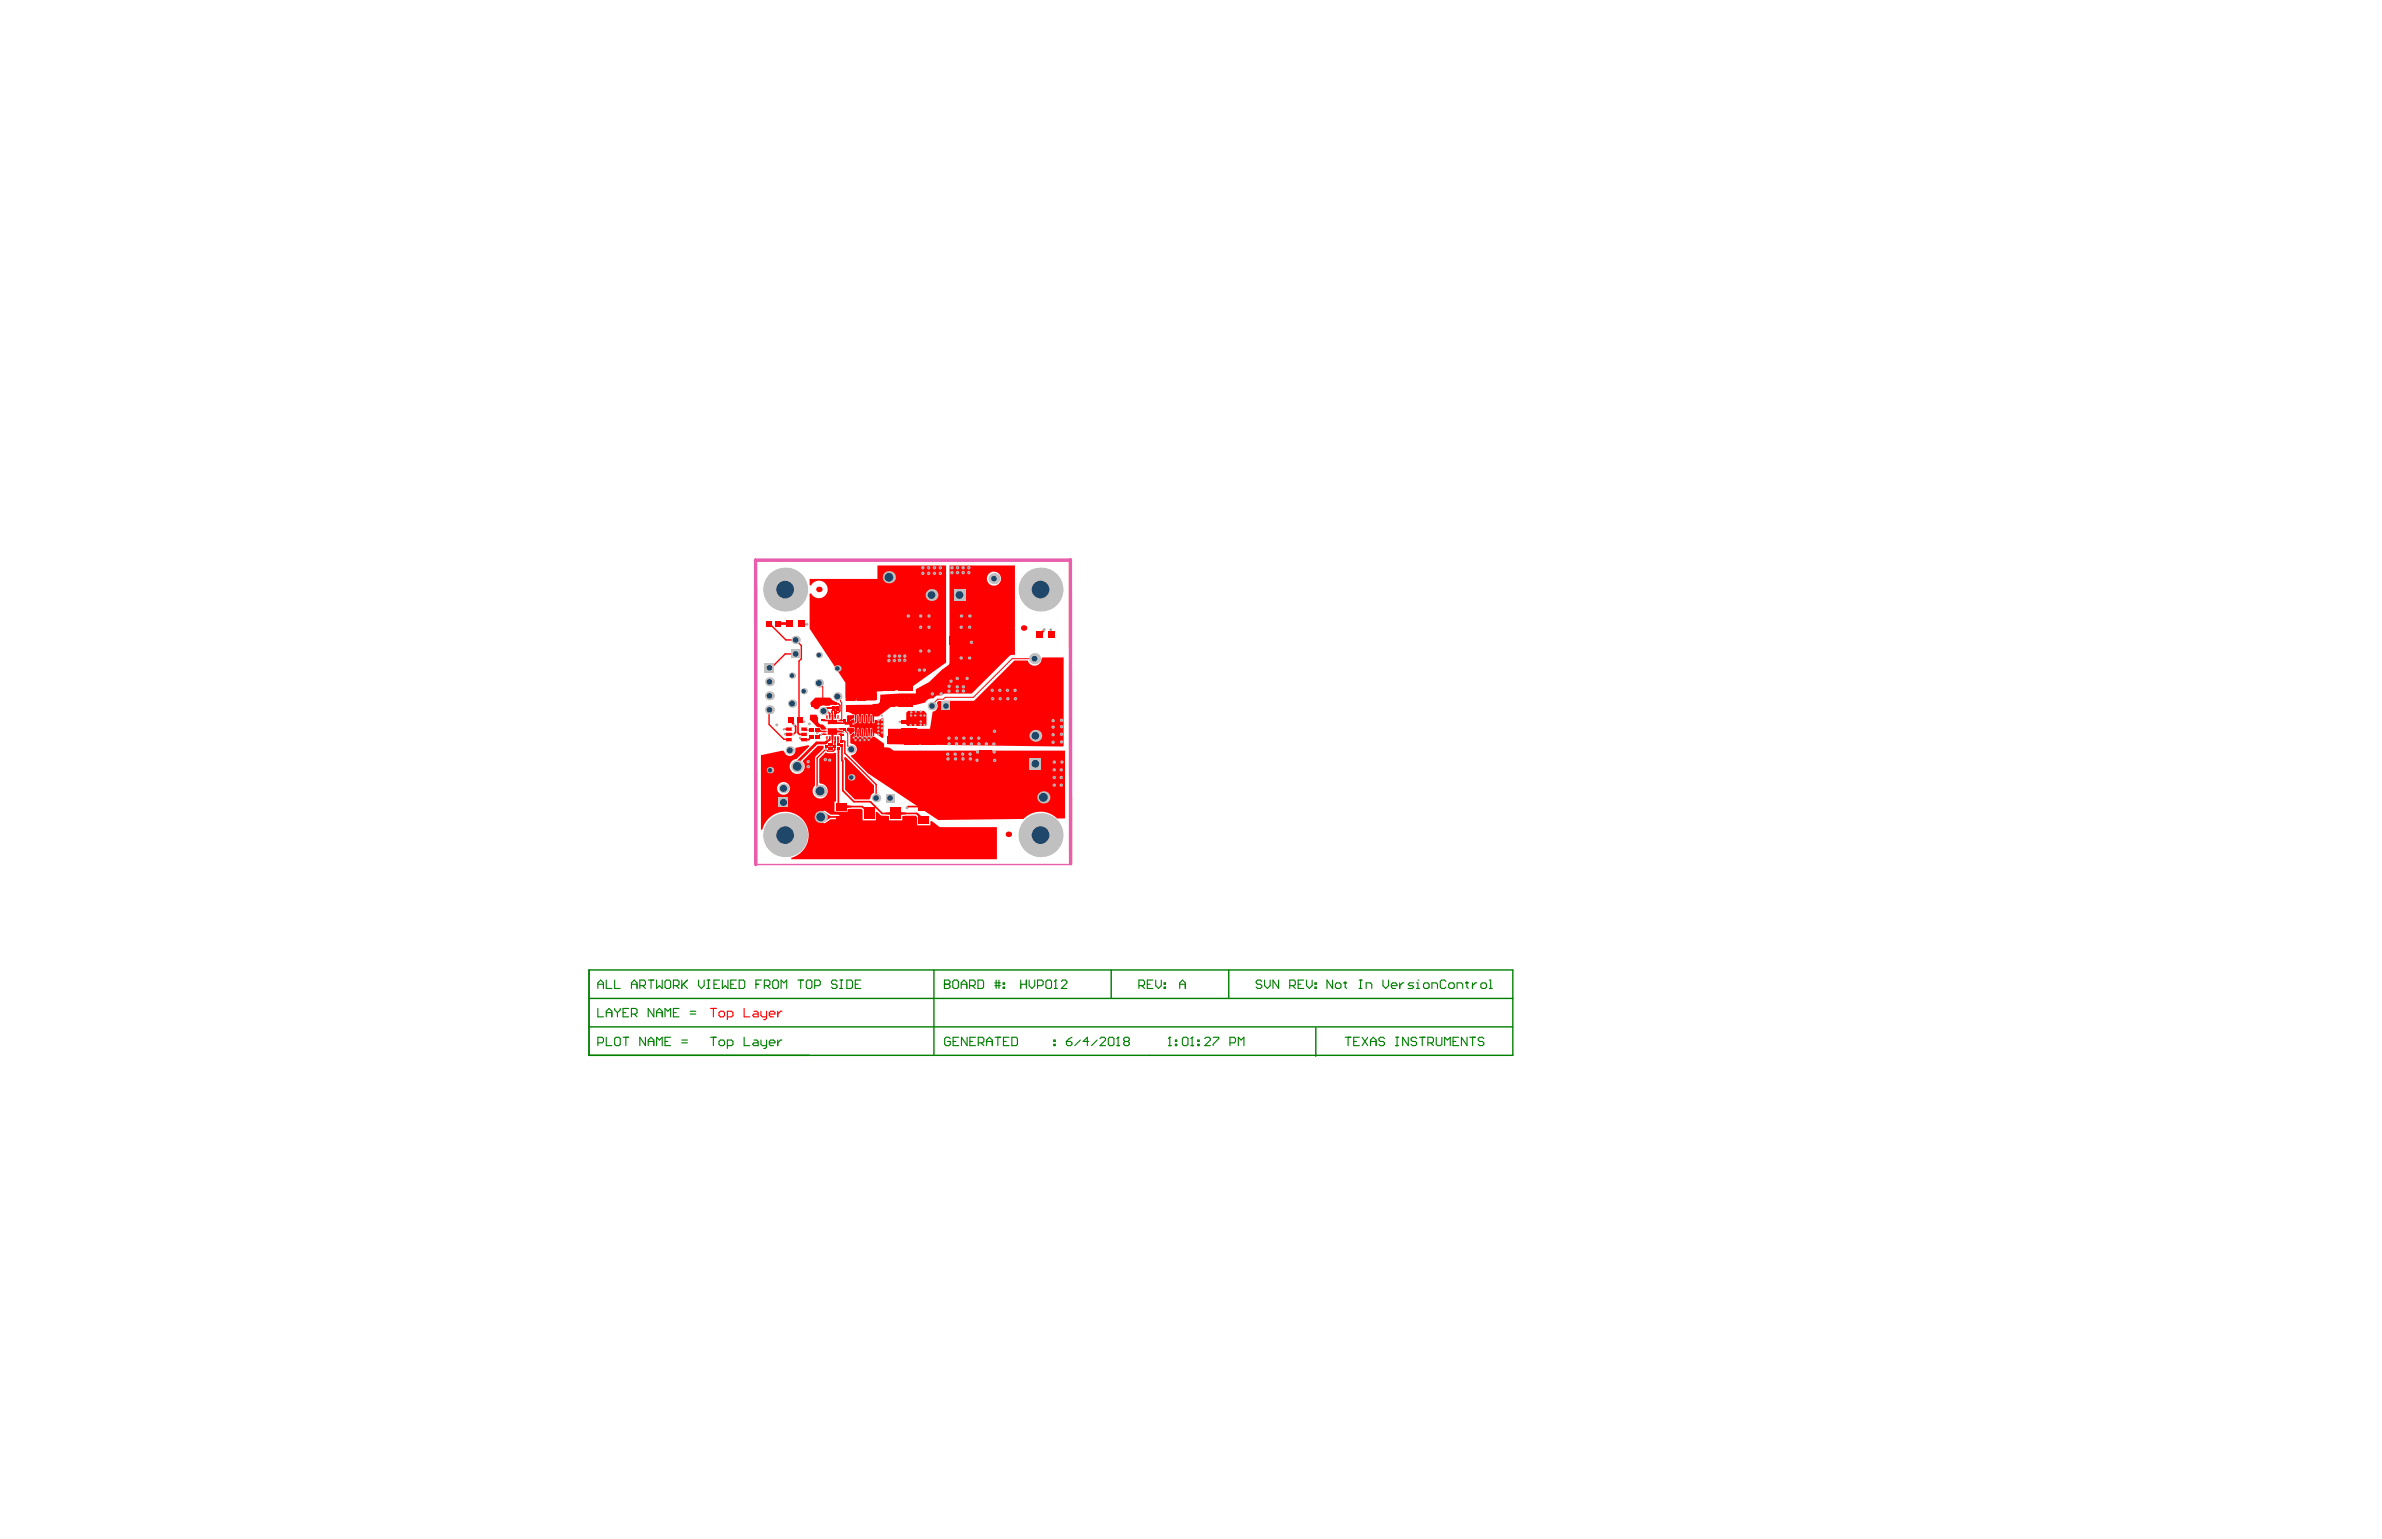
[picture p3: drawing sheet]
<svg xmlns="http://www.w3.org/2000/svg" width="432mm" height="279mm" viewBox="0 0 432 279" stroke-linecap="round" stroke-linejoin="round" font-family="sans-serif">
<path d="M194.1 156.6l-.1-55.1-57 .1v55.2" fill="none" stroke="#e85dac" stroke-width=".63"/>
<path d="M137 156.8h56.7" fill="none" stroke="#e85dac" stroke-width=".25"/>
<path d="M106.8 175.9h167.4v15.4h-167.4zM169.3 175.9v15.4M201.4 175.9v5.1M222.7 175.9v5.1M106.8 186.2h167.4M106.8 181h167.4M238.5 186.4v5.1" fill="none" stroke="#008000" stroke-width=".25"/>
<g fill="none" stroke="#008000" stroke-width=".2">
<path d="M108.4 178.5h1M108.4 179.2v-1l.5-.5 .5 .5v1M109.9 177.7v1.5h1M111.4 177.7v1.5h1M114.5 178.5h1M114.5 179.2v-1l.5-.5 .5 .5v1M116 178.7h.7l.3-.2v-.5l-.3-.3h-.7v1.5M116.5 178.7l.5 .5M117.5 177.7h1M118 177.7v1.5M119 177.7v1.5l.5-.5 .5 .5v-1.5M120.8 177.7h.5l.3 .3v1l-.3 .2h-.5l-.2-.2v-1z"/>
<path d="M122.1 178.7h.7l.3-.2v-.5l-.3-.3h-.7v1.5M122.6 178.7l.5 .5M123.6 177.7v1.5M123.8 178.5l.8 .7M124.6 177.7l-1 1M126.6 177.7v1l.5 .5 .6-.5v-1M128.2 179.2h.5M128.2 177.7h.5M128.4 177.7v1.5M129.4 178.5h.5M130.4 177.7h-1v1.5h1M130.9 177.7v1.5l.6-.5 .5 .5v-1.5"/>
<path d="M132.5 178.5h.5M133.5 177.7h-1v1.5h1M134 177.7h.8l.2 .3v1l-.2 .2h-.8zM137 178.5h.5M138 177.7h-1v1.5M138.6 178.7h.7l.3-.2v-.5l-.3-.3h-.7v1.5M139.1 178.7l.5 .5M140.3 177.7h.5l.3 .3v1l-.3 .2h-.5l-.2-.2v-1zM141.6 179.2v-1.5l.5 .5 .5-.5v1.5M144.6 177.7h1.1M145.1 177.7v1.5M146.2 178l.2-.3h.5l.3 .3v1l-.3 .2h-.5l-.2-.2z"/>
<path d="M147.7 178.7h.7l.3-.2v-.5l-.3-.3h-.7v1.5M151.7 178l-.2-.3h-.5l-.3 .3v.2l.3 .3h.5l.2 .2v.3l-.2 .2h-.5l-.3-.2M152.2 179.2h.6M152.2 177.7h.6M152.5 177.7v1.5M153.5 177.7h.8l.2 .3v1l-.2 .2h-.8zM155 178.5h.5M156.1 177.7h-1.1v1.5h1.1M171.2 178.5h.1M171.2 177.7h.8l.2 .3v.2l-.2 .3 .2 .2v.3l-.2 .2h-.8zM171.2 178.5h.8M172.7 178l.3-.3h.5l.2 .3v1l-.2 .2h-.5l-.3-.2z"/>
<path d="M174.2 178.5h1.1M174.2 179.2v-1l.5-.5 .6 .5v1M175.8 178.7h.7l.3-.2v-.5l-.3-.3h-.7v1.5M176.3 178.7l.5 .5M177.3 177.7h.7l.3 .3v1l-.3 .2h-.7zM180.3 178.2h1M180.3 178.7h1M180.6 177.7v1.5M181.1 177.7v1.5M181.9 179h.2v.2h-.2zM181.9 178.2h.2v.3h-.2zM185 178.5h1.1"/>
<path d="M185 177.7v1.5M186.1 177.7v1.5M186.6 177.7v1l.5 .5 .5-.5v-1M188.1 178.7h.7l.3-.2v-.5l-.3-.3h-.7v1.5M189.6 178l.3-.3h.5l.2 .3v1l-.2 .2h-.5l-.3-.2zM191.1 179.2h.5M191.4 177.7h.1M191.4 177.7v1.5M191.4 177.7l-.3 .3M192.4 178l.2-.3h.6l.2 .3v.2l-1 1h1M206.5 178.7h.7l.3-.2v-.5l-.3-.3h-.7v1.5M207 178.7l.5 .5"/>
<path d="M208 178.5h.5M209 177.7h-1v1.5h1M209.5 177.7v1l.5 .5 .5-.5v-1M211 179h.3v.2h-.3zM211 178.2h.3v.3h-.3zM213.9 179.2v-1l.5-.5 .5 .5v1M213.9 178.5h1M228.7 178l-.2-.3h-.5l-.3 .3v.2l.3 .3h.5l.2 .2v.3l-.2 .2h-.5l-.3-.2M229.2 177.7v1l.5 .5 .6-.5v-1M231.8 177.7v1.5l-1-1.5v1.5M233.8 178.7h.8l.2-.2v-.5l-.2-.3h-.8v1.5M234.3 178.7l.5 .5"/>
<path d="M235.3 178.5h.5M236.3 177.7h-1v1.5h1M236.8 177.7v1l.6 .5 .5-.5v-1M238.4 179h.2v.2h-.2zM238.4 178.2h.2v.3h-.2zM241.6 177.7v1.5l-1-1.5v1.5M242.3 178.2h.5l.3 .3v.5l-.3 .2h-.5l-.2-.2v-.5zM243.6 178.2h.5M243.8 178v1l.3 .2M246.4 179.2h.5M246.4 177.7h.5M246.6 177.7v1.5"/>
<path d="M247.7 179.2v-1h.7l.3 .3v.7M250.7 177.7v1l.5 .5 .5-.5v-1M252.2 178.7h1v-.2l-.2-.3h-.5l-.3 .3v.5l.3 .2h.5M253.7 178.2v1M254.5 178.2h-.3l-.5 .5M256.3 178.2h-.8l-.2 .3 .2 .2h.5l.3 .3-.3 .2h-.7M256.8 179.2h.5M256.8 178.2h.2v1M257 177.7h.1M258.3 178.2h.5l.3 .3v.5l-.3 .2h-.5l-.3-.2v-.5zM259.6 179.2v-1h.7l.3 .3v.7M262.1 178l-.2-.3h-.6l-.2 .3v1l.2 .2h.6l.2-.2"/>
<path d="M262.9 178.2h.5l.2 .3v.5l-.2 .2h-.5l-.3-.2v-.5zM264.1 179.2v-1h.8l.3 .3v.7M265.7 178.2h.5M265.9 178v1l.3 .2M266.9 178.2v1M267.7 178.2h-.3l-.5 .5M268.7 178.2h.5l.3 .3v.5l-.3 .2h-.5l-.3-.2v-.5zM270 179.2h.5M270 177.7h.2v1.5M108.4 182.8v1.6h1M108.4 189.1h.7l.3-.3v-.5l-.3-.2h-.7v1.5M109.9 184.4v-1l.5-.6 .5 .6v1"/>
<path d="M109.9 188.1v1.5h1M109.9 183.6h1M111.4 188.3l.3-.2h.5l.2 .2v1l-.2 .3h-.5l-.3-.3zM111.4 182.8v.3l.5 .5M111.9 183.6v.8M112.4 182.8v.3l-.5 .5M112.9 188.1h1.1M112.9 183.6h.6M113.5 188.1v1.5M114 182.8h-1.1v1.6h1.1M114.5 183.9h.7l.3-.3v-.5l-.3-.3h-.7v1.6M115 183.9l.5 .5"/>
<path d="M117 188.1v1.5l-1-1.5v1.5M117.5 189.6v-1l.5-.5 .5 .5v1M117.5 188.8h1M118.5 182.8v1.6l-1-1.6v1.6M119 184.4v-1l.5-.6 .5 .6v1M119 189.6v-1.5l.5 .5 .5-.5v1.5M119 183.6h1M120.6 188.8h.5M120.6 184.4v-1.6l.5 .6 .5-.6v1.6M121.6 188.1h-1v1.5h1M122.1 183.6h.5M123.1 182.8h-1v1.6h1"/>
<path d="M123.6 189.1h1M123.6 188.6h1M125.1 183.9h1M125.1 183.4h1M128.8 188.1h1M129.3 188.1v1.5M130.3 188.8l.3-.2h.5l.2 .2v.5l-.2 .3h-.5l-.3-.3zM131.9 189.6h.7l.3-.3v-.5l-.3-.2h-.7v1.5M134.9 188.1v1.5h1M136.7 188.6h.5l.2 .2v.8h-.7l-.3-.3 .3-.2h.7M137.9 188.6v.7l.3 .3h.8M139 188.6v1.2l-.3 .3h-.3"/>
<path d="M139.5 189.1h1v-.3l-.3-.2h-.5l-.2 .2v.5l.2 .3h.5M141 188.6v1M141.7 188.6h-.2l-.5 .5M172.3 188.3l-.3-.2h-.5l-.2 .2v1l.2 .3h.5l.3-.3v-.5h-.5M172.8 188.8h.5M173.8 188.1h-1v1.5h1M175.3 188.1v1.5l-1-1.5v1.5M175.8 188.8h.5M176.8 188.1h-1v1.5h1M177.3 189.1h.8l.3-.3v-.5l-.3-.2h-.8v1.5M177.8 189.1l.6 .5M178.9 188.8h1"/>
<path d="M178.9 189.6v-1l.5-.5 .5 .5v1M180.4 188.1h1M180.9 188.1v1.5M181.9 188.8h.5M182.9 188.1h-1v1.5h1M183.4 188.1h.8l.2 .2v1l-.2 .3h-.8zM191 189.3h.3v.3h-.3zM191 188.6h.3v.2h-.3zM193.3 188.8h.8l.2 .3v.2l-.2 .3h-.5l-.3-.3zM194.3 188.1l-.5 .2-.5 .5M195.8 188.6l-1 1M197.4 188.8h-1.1l.8-.7v1.5"/>
<path d="M198.9 188.6l-1 1M199.4 188.3l.2-.2h.6l.2 .2v.3l-1 1h1M200.9 188.3l.3-.2h.5l.2 .2v1l-.2 .3h-.5l-.3-.3zM202.4 189.6h.5M202.7 188.1h.1M202.7 188.1v1.5M202.7 188.1l-.3 .2M204 188.8l-.3-.2v-.3l.3-.2h.5l.2 .2v.3l-.2 .2M204 188.8l-.3 .3v.2l.3 .3h.5l.2-.3v-.2l-.2-.3M204 188.8h.5M211.8 189.6h.5M212.1 188.1h.1"/>
<path d="M212.1 188.1v1.5M212.1 188.1l-.3 .2M213.1 189.3h.2v.3h-.2zM213.1 188.6h.2v.2h-.2zM214.3 188.3l.3-.2h.5l.2 .2v1l-.2 .3h-.5l-.3-.3zM215.9 189.6h.5M216.1 188.1h.1M216.1 188.1v1.5M216.1 188.1l-.2 .2M217.1 189.3h.3v.3h-.3zM217.1 188.6h.3v.2h-.3zM218.4 188.3l.2-.2h.6l.2 .2v.3l-1 1h1"/>
<path d="M219.9 188.1h1v.2l-1 1v.3M223 189.1h.7l.3-.3v-.5l-.3-.2h-.7v1.5M224.5 189.6v-1.5l.5 .5 .5-.5v1.5M243.9 188.1h1M244.4 188.1v1.5M245.4 188.8h.5M246.4 188.1h-1v1.5h1M246.9 188.1l1 1.5M247.9 188.1l-1 1.5M248.4 188.8h1.1M248.4 189.6v-1l.5-.5 .6 .5v1M251 188.3l-.3-.2h-.5l-.2 .2v.3l.2 .2h.5l.3 .3v.2l-.3 .3h-.5l-.2-.3"/>
<path d="M253 188.1h.5M253 189.6h.5M253.3 188.1v1.5M255.3 188.1v1.5l-1-1.5v1.5M256.8 188.3l-.2-.2h-.6l-.2 .2v.3l.2 .2h.6l.2 .3v.2l-.2 .3h-.6l-.2-.3M257.3 188.1h1M257.8 188.1v1.5M258.8 189.1h.8l.3-.3v-.5l-.3-.2h-.8v1.5M259.3 189.1l.6 .5M260.4 188.1v1.2l.2 .3h.5l.3-.3v-1.2M261.9 189.6v-1.5l.5 .5 .5-.5v1.5M263.4 188.8h.5"/>
<path d="M264.4 188.1h-1v1.5h1M265.9 188.1v1.5l-1-1.5v1.5M266.4 188.1h1.1M267 188.1v1.5M269 188.3l-.3-.2h-.5l-.2 .2v.3l.2 .2h.5l.3 .3v.2l-.3 .3h-.5l-.2-.3"/>
</g>
<g fill="#f00">
<path d="M141.6 112.8l.9 .1v.3l-.9 .1z"/>
<path d="M141.7 112.9l.9-.1v.5l-.9-.1z"/>
<path d="M143.9 131.6l.3-.2 .1 .1-.2 .2z"/>
<path d="M143.9 131.1l.1 .1-.2 .3-.1-.2z"/>
<path d="M148.1 127.5h.4v.1h-.4z"/>
<path d="M149.1 127.4l.2 .1-.2 .1-.1-.1z"/>
<path d="M150.7 133.2h.4l-.1 .8h-.2z"/>
<path d="M150.5 127.5l.7-.1v.4l-.7-.1z"/>
<path d="M152.6 132.5l.3 .1-.2 .3-.2-.1z"/>
<path d="M152.3 132l.7 .1v.2h-.7z"/>
<path d="M151.8 131h.5v.3h-.6z"/>
<path d="M160.5 147.3h.9v.4l-.9-.1z"/>
<path d="M164.4 146.3l.1-.1 .2 .2-.1 .1z"/>
<path d="M166.1 147.6l.3-.1 .7 .6h-.6z"/>
<path d="M190.3 114.3h.4v.1l-.3 .1z"/>
<path d="M149.2 123.8l-.1 .8h-.7z"/>
<path d="M149.4 147.2l1.1 .8v.3l-1.1 .7z"/>
<path d="M151.8 132.5h.5v.3h-.5z"/>
<path d="M151.7 132.4l.2 .1v.3h-.2z"/>
<path d="M153.7 131.9l1.1 .1 .1 .8h-.3l-.2 .4h-.4v-.3l-.4-.4z"/>
<path d="M153.7 129.7h1.1v.6l-.7 .4-.5-.1-.1-.7z"/>
<path d="M153.4 146l.9 .1v.3l-.9 .1z"/>
<path d="M151.3 130.9l-.2 .1 .1 .3 .6-.4 .1 .1-.1 .3z"/>
<path d="M151.3 129.4h.3l-.1 .6h-.2z"/>
<path d="M163.3 147.3h.9v.3l-.9 .1z"/>
<path d="M146.9 129.6h1.1l.3 .7a.76 .76 0 0 0 .1 .8 .76 .76 0 0 0 .8 .3l.5 .5-.2 .3h-.5l-.1-.4h-.8l-1.3-1.3z"/>
<path d="M164.6 128.9h2.9l.5 .5v2.1l-.2 .1h-3.3l-.2-.2v-2.2z"/>
<path d="M147.8 126.5h2.6l.6 .6 .6 .2 .2 .2a.35 .35 0 0 1-.6 .2h-.6l-.2 .3h-.6a1.12 1.12 0 0 0-1.5 .6h-.5l-.9-.8v-.4z"/>
<path d="M153.1 131l1-.1a.44 .44 0 0 1 .5-.3 .44 .44 0 0 1 .3 .5h.3l.4-.4a.3 .3 0 0 0 .2 .4 .3 .3 0 0 0 .3-.1l.2-.2h.2a.25 .25 0 0 0 .2 .4 .25 .25 0 0 0 .3-.4h.3a.25 .25 0 0 0 .2 .4 .25 .25 0 0 0 .3-.4h.3a.25 .25 0 0 0 .2 .3 .25 .25 0 0 0 .3-.2v-.4h.8l.5-.3 .2 .1v3.4l-.2 .1-1.1-.8-.6-.2v-.6a.25 .25 0 0 0-.3-.3 .25 .25 0 0 0-.2 .3l-.3 .1a.3 .3 0 0 0-.2-.4 .3 .3 0 0 0-.4 .3l-.2-.1a.28 .28 0 0 0-.4-.1 .28 .28 0 0 0-.2 .3l-.2-.2a.28 .28 0 0 0-.4-.1 .28 .28 0 0 0-.2 .3l-.2-.2-.2-.2-.8-.1v-.4h-.8l-.2-.2z"/>
<path d="M153 137.4l.3-.1 5.1 5.1v1.4h-.1a1.04 1.04 0 0 0-.5 .9l-.2 .2h-2.6l-1.8-1.7v-5.2z"/>
<path d="M154.1 133.3h.3l.3-.3 .2 .2v.2a.25 .25 0 0 0 .2 .2 .25 .25 0 0 0 .3-.2v-.3l.3 .1a.26 .26 0 0 0 .2 .4 .26 .26 0 0 0 .3-.2v-.3l.3 .1a.26 .26 0 0 0 .1 .4 .26 .26 0 0 0 .4-.2v-.4l.3 .2v.2a.25 .25 0 0 0 .2 .2 .25 .25 0 0 0 .3-.1l.2-.1 .2 .2h.3l1.8 1.2v.7l.9 .1 .8 .5h31.1v12.3h-1.5a4.2 4.2 0 0 0-6 .1l-15.5 .2-12.8-8.5-3-3.1 .1-.2a1.02 1.02 0 0 0 .9-1.1 1.02 1.02 0 0 0-1-.9l-.2-.2z"/>
<path d="M146.8 105h12.3v-2.5h12.4v17.6l-6.9 4.9-5.6 .4-.3 1.6h-5.5v-3.2l-6.4-9.8v-6.4h.2a1.59 1.59 0 0 0 2.4 .5 1.59 1.59 0 0 0 0-2.5 1.59 1.59 0 0 0-2.4 .6l-.2-.1z"/>
<path d="M161 132.1h7.6l.5-3.1a1.02 1.02 0 0 0 .7-1.6l.3-.3h6.5l7.3-7.3h2.4a1.28 1.28 0 0 0 1.4 .9 1.28 1.28 0 0 0 1.1-1.3l.2-.2h3.8v16l-.2 .2-31.6-.5z"/>
<path d="M137.9 136.9l4-.8 .3 .2a1.02 1.02 0 0 0 1.2 .7 1.02 1.02 0 0 0 .8-1.2l.1-.2 2.3-.5 .1 .2-2.3 2.3a1.37 1.37 0 0 0-1.2 1.8 1.37 1.37 0 0 0 2.1 .7 1.37 1.37 0 0 0 .2-2.1l2.8-2.8h1l-.1 .6-1.4 1.5-.1 5.1a1.37 1.37 0 0 0 .3 2.2 1.37 1.37 0 0 0 2-.8 1.37 1.37 0 0 0-1.3-1.7l-.2-.2v-4.3l1.2-1.2 .3 .2h1.6v8.7h-.3v1.8h2.4v-.4h2.4l.3 .2v1.8h2.4v-1.4l.2-.1 .7 .7 1.5 .1v.7h2.4v-.7l2.4-.1 .3 .3v1.4h2.4v-.6l.2-.2 1.4 1.2h10.4v5.8h-37.2l-.1-.3a4.3 4.3 0 0 0 1.9-7.1 4.3 4.3 0 0 0-7.1 2.1l-.3-.1zM140.9 143a1.16 1.16 0 0 0 2.3 0 1.16 1.16 0 0 0-2.3 0zM148.1 147.8l-.1 .3 .1 .3 1.1 .1v.6l.2 .2 1.2-.8h1.1l.5 .5a.41 .41 0 0 0 .6 0 .41 .41 0 0 0 0-.6l-.8-.7a2.42 2.42 0 0 1-2.5-.7l-.3 .1v.6z"/>
<path d="M172.1 102.5h11.9v16.2l-.7 .1-.3 .1-6.8 6.9h-4.8l-.7 .3a1.37 1.37 0 0 0-1.5 .5 1.35 1.35 0 0 0-1.5 .8l-1.8 .4-4.4 .4-2.3 1.7h-1v-.2a.25 .25 0 0 0-.3-.2 .25 .25 0 0 0-.2 .2v.2h-.3v-.2a.25 .25 0 0 0-.3-.2 .25 .25 0 0 0-.2 .2v.2h-.3v-.2a.25 .25 0 0 0-.3-.2 .25 .25 0 0 0-.2 .2v.2h-.3v-.2a.26 .26 0 0 0-.3-.2 .26 .26 0 0 0-.2 .1l-.3 .1-.2-.2h-.2l-1-.4v-1.3h4.4l.4-.2h1.2v-1.6l3.6-.3h2.8v-.7l2.4-1.3 2.4-2.3 1.2-.9 .1-.4zM178.9 104.9a1.3 1.3 0 0 0 2.6 0 1.3 1.3 0 0 0-2.6 0z"/>
</g>
<g fill="none" stroke="#f00" stroke-width=".3">
<path d="M142.9 113.1l.1 .1M142.3 133.1l.7 .1M142.4 133.1v.1M144 131.4l.2 .3M144.2 132.8l-.4 .3M144.7 132.9l.2 .3M147.1 133.6l-.5 .5h-.8M149.9 128.9l.5 .5v.6M150.4 133.8v.4l-.3 .1M152.6 137.9l.2 .1M155.1 131.8v.2M155.9 132h.1"/>
<path d="M156.8 131.8v.2h-.1M156.8 131.8h.1M148.4 148.1h.4M152 145.7l.5 .5"/>
</g>
<g fill="none" stroke="#f00" stroke-width=".25">
<path d="M145.5 113.2h.8M142.1 134l.9 .1M143 132.2l-.9 .1M144.8 130.7l.2 .2M147.8 130.7l1.4 1.4h-.2l-.3-.4h-.4l-.4-.4v-.3M148.1 132.9h.1M148.3 132.3h.2M148.8 133.2l-.5 .4M149 133.1l-.1 .1M149.8 135.3l-.1 .6 .3 .3h1.1M150.4 133.8h.1M150.9 130.6v.3l.2 .2"/>
<path d="M151 128.7l-.2 .2 .1 1.1M151.6 127.6h.4l.3 .3M151.6 127.6h.1M151.9 134.9l.1 .1M151.9 133.8h.1M152.3 128.9l-.3 .3M152.3 132.1h.9M152.3 132.6h.5l.1 .2M152.3 130.6h.7M152.5 133.1h-.2l.2 .2v.9M152.6 134.3h.4M153 131l-.1 .2-.6-.1"/>
<path d="M153.2 132.1h.1M153.8 132.1h.7M154.6 133.2h.1M154.7 130.7h-.3l-.4 .3M148.1 142.9l.6 .5"/>
</g>
<path d="M149.7 127.5v.1M151.9 126.6l.7 .8M153.2 132.2l.1 .2M153.7 135.2l.6 .7" fill="none" stroke="#f00" stroke-width=".18"/>
<circle cx="156.7" cy="132" r=".15" fill="#f00"/>
<path d="M156.5 131.8l.2 .2M156.7 132h.1M156.8 132h.1M156.8 131.8v.2" fill="none" stroke="#f00" stroke-width=".3"/>
<circle cx="156.7" cy="132" r=".15" fill="#f00"/>
<g fill="none" stroke="#f00" stroke-width=".3">
<path d="M141.1 113.1h1.8M190.5 114.2v.9M142.4 133.1h1.4M143.4 130.9l.6 .5M144.2 131.7v1.1M144.7 130.9v2M144.9 133.2h.9M145 133.8l.3 .3h.5M145.8 132.2l.1 .1h1.2M150 134.4l-.1 .1M150.4 128.4h-.6l-.5 .5h.6M152 135.7v10"/>
<path d="M152.6 135.1v2.8M152.8 138v5.4l2 2h3l2.1 2.1h6.3l1.3 1.2M155.1 132v.8M155.9 131.8v1M155.9 132h.1M156 131.8v.1M156 131.8h-.1M156 131.9h.1M156.5 131.8h-.5l-.1 .2M156.7 132v.8M156.8 131.8h.5l.2 .2h.1v-.2h.5l.2 .2M157.5 132v.8"/>
<path d="M158.3 132h.1M158.3 132v.8M148.8 148.1h3.1l.6 .6M152.5 146.2h3.8l1.3 1.3M167.5 146.2h-2.9l-.2 .3"/>
</g>
<path d="M160.3 126.9l-1.4 1.5" fill="none" stroke="#f00" stroke-width=".63"/>
<path d="M187.5 119.4h-4l-7 7h-5.1l-.4 .4h-1l-1.2 1.2h.1M147.4 127.5h2.3M148.4 123.8l.7 .7v3M151.4 126.3v.1M152.6 127.4v3l-.3 .2M153.3 132.4v.2l.4 .4v2.2M163.1 130.9h.3" fill="none" stroke="#f00" stroke-width=".18"/>
<g fill="none" stroke="#f00" stroke-width=".25">
<path d="M139.5 113.1l3 2.9h1.7M144.1 115.9l1.2 1.2v2.3l-.5 .5v10.8M144.2 118.6h-1.9l-2.5 2.5M189.2 114.2h.1M139.4 128.8v2.6l2.7 2.6M145 130.9h.9M147.4 130.1l.4 .4v.2M148.5 132.3l.3 .3M148.6 132.4l-.5 .5M148.8 132.6h.7M149 133.1h.5M149.7 135.9l-1.6 1.5v5.5"/>
<path d="M149.7 127.6h1.7M150.9 132.6v2.3M150.9 130v.6h-1.4M151 128.4v.3M151.1 131.1h1.2M151.4 133.8v.9M151.4 134.5v1.4l-.3 .3M151.5 132.6h.8M151.9 133.8v1.1M151.9 134.4h.1M152 129.2h-.6v.8M152.3 127.9v1"/>
<path d="M153 134.3l.1 .2v2.1l5.7 5.6v2.5M153 131h1M153.1 130.6h-.1M154.5 132.1l.2 .3M158.2 128.4h.7"/>
</g>
<path d="M149.9 134.5l-.3 .2h-1.6l-3.5 3.5v.8" fill="none" stroke="#f00" stroke-width=".51"/>
<path d="M189.2 114.3l-.8 .8" fill="none" stroke="#f00" stroke-width=".38"/>
<g fill="#f00">
<path d="M150.2 135h.8v.6h-.8z" fill-rule="evenodd"/>
<path d="M152.4 133.2h.6v.2h-.6z" fill-rule="evenodd"/>
<path d="M148.9 130.5h.6v.2h-.6z" fill-rule="evenodd"/>
<path d="M151.1 128h.6v.8h-.6z" fill-rule="evenodd"/>
</g>
<path d="M128.8 182.8h1M129.3 182.8v1.6M130.3 183.6l.3-.2h.5l.2 .2v.5l-.2 .3h-.5l-.3-.3zM131.9 184.4h.7l.3-.3v-.5l-.3-.2h-.7v1.5M134.9 182.8v1.6h1M136.7 183.4h.5l.2 .2v.8h-.7l-.3-.3 .3-.2h.7M137.9 183.4v.7l.3 .3h.8M139 183.4v1.2l-.3 .3h-.3M139.5 183.9h1v-.3l-.3-.2h-.5l-.2 .2v.5l.2 .3h.5M141 183.4v1M141.7 183.4h-.2l-.5 .5" fill="none" stroke="#f00" stroke-width=".2"/>
<circle cx="189.3" cy="114.2" r=".28" fill="#c0c0c0"/>
<circle cx="189.3" cy="114.2" r=".15" fill="#a6968d"/>
<circle cx="159.9" cy="129.8" r=".22" fill="#c0c0c0"/>
<circle cx="159.9" cy="129.8" r=".09" fill="#a6968d"/>
<circle cx="154.8" cy="133.7" r=".22" fill="#c0c0c0"/>
<circle cx="154.8" cy="133.7" r=".09" fill="#a6968d"/>
<circle cx="155.5" cy="133.7" r=".22" fill="#c0c0c0"/>
<circle cx="155.5" cy="133.7" r=".09" fill="#a6968d"/>
<circle cx="156.1" cy="126.7" r=".22" fill="#c0c0c0"/>
<circle cx="156.1" cy="126.7" r=".09" fill="#a6968d"/>
<circle cx="155.5" cy="126.7" r=".22" fill="#c0c0c0"/>
<circle cx="155.5" cy="126.7" r=".09" fill="#a6968d"/>
<circle cx="153.4" cy="126.7" r=".22" fill="#c0c0c0"/>
<circle cx="153.4" cy="126.7" r=".09" fill="#a6968d"/>
<circle cx="145" cy="133.7" r=".22" fill="#c0c0c0"/>
<circle cx="145" cy="133.7" r=".09" fill="#a6968d"/>
<circle cx="158.6" cy="126.6" r=".22" fill="#c0c0c0"/>
<circle cx="158.6" cy="126.6" r=".09" fill="#a6968d"/>
<circle cx="153.8" cy="126.7" r=".22" fill="#c0c0c0"/>
<circle cx="153.8" cy="126.7" r=".09" fill="#a6968d"/>
<circle cx="154.3" cy="126.7" r=".22" fill="#c0c0c0"/>
<circle cx="154.3" cy="126.7" r=".09" fill="#a6968d"/>
<circle cx="154.8" cy="126.7" r=".22" fill="#c0c0c0"/>
<circle cx="154.8" cy="126.7" r=".09" fill="#a6968d"/>
<circle cx="163.1" cy="130.9" r=".22" fill="#c0c0c0"/>
<circle cx="163.1" cy="130.9" r=".09" fill="#a6968d"/>
<circle cx="159.7" cy="127.4" r=".22" fill="#c0c0c0"/>
<circle cx="159.7" cy="127.4" r=".09" fill="#a6968d"/>
<circle cx="167.6" cy="129.7" r=".22" fill="#c0c0c0"/>
<circle cx="167.6" cy="129.7" r=".09" fill="#a6968d"/>
<circle cx="167.6" cy="131.5" r=".22" fill="#c0c0c0"/>
<circle cx="167.6" cy="131.5" r=".09" fill="#a6968d"/>
<circle cx="166" cy="129" r=".22" fill="#c0c0c0"/>
<circle cx="166" cy="129" r=".09" fill="#a6968d"/>
<circle cx="166.9" cy="129" r=".22" fill="#c0c0c0"/>
<circle cx="166.9" cy="129" r=".09" fill="#a6968d"/>
<circle cx="166.9" cy="129.7" r=".22" fill="#c0c0c0"/>
<circle cx="166.9" cy="129.7" r=".09" fill="#a6968d"/>
<circle cx="165.1" cy="131.5" r=".22" fill="#c0c0c0"/>
<circle cx="165.1" cy="131.5" r=".09" fill="#a6968d"/>
<circle cx="165.2" cy="129.7" r=".22" fill="#c0c0c0"/>
<circle cx="165.2" cy="129.7" r=".09" fill="#a6968d"/>
<circle cx="165.9" cy="129.7" r=".22" fill="#c0c0c0"/>
<circle cx="165.9" cy="129.7" r=".09" fill="#a6968d"/>
<circle cx="165.8" cy="130.8" r=".22" fill="#c0c0c0"/>
<circle cx="165.8" cy="130.8" r=".09" fill="#a6968d"/>
<circle cx="165.9" cy="131.5" r=".22" fill="#c0c0c0"/>
<circle cx="165.9" cy="131.5" r=".09" fill="#a6968d"/>
<circle cx="166.9" cy="130.8" r=".22" fill="#c0c0c0"/>
<circle cx="166.9" cy="130.8" r=".09" fill="#a6968d"/>
<circle cx="165.2" cy="129.2" r=".22" fill="#c0c0c0"/>
<circle cx="165.2" cy="129.2" r=".09" fill="#a6968d"/>
<circle cx="165.1" cy="130.8" r=".22" fill="#c0c0c0"/>
<circle cx="165.1" cy="130.8" r=".09" fill="#a6968d"/>
<circle cx="172.4" cy="123.5" r=".3" fill="#c0c0c0"/>
<circle cx="172.4" cy="123.5" r=".15" fill="#a6968d"/>
<circle cx="167.6" cy="121.5" r=".3" fill="#c0c0c0"/>
<circle cx="167.6" cy="121.5" r=".15" fill="#a6968d"/>
<circle cx="166.7" cy="121.5" r=".3" fill="#c0c0c0"/>
<circle cx="166.7" cy="121.5" r=".15" fill="#a6968d"/>
<circle cx="161.2" cy="124.7" r=".22" fill="#c0c0c0"/>
<circle cx="161.2" cy="124.7" r=".09" fill="#a6968d"/>
<circle cx="140.8" cy="131.4" r=".28" fill="#c0c0c0"/>
<circle cx="140.8" cy="131.4" r=".15" fill="#a6968d"/>
<circle cx="142.1" cy="132.3" r=".22" fill="#c0c0c0"/>
<circle cx="142.1" cy="132.3" r=".09" fill="#a6968d"/>
<circle cx="150.8" cy="135.3" r=".22" fill="#c0c0c0"/>
<circle cx="150.8" cy="135.3" r=".09" fill="#a6968d"/>
<circle cx="150.3" cy="135.3" r=".22" fill="#c0c0c0"/>
<circle cx="150.3" cy="135.3" r=".09" fill="#a6968d"/>
<circle cx="151.4" cy="128.6" r=".22" fill="#c0c0c0"/>
<circle cx="151.4" cy="128.6" r=".09" fill="#a6968d"/>
<circle cx="144" cy="131.4" r=".22" fill="#c0c0c0"/>
<circle cx="144" cy="131.4" r=".09" fill="#a6968d"/>
<circle cx="143.8" cy="133.2" r=".22" fill="#c0c0c0"/>
<circle cx="143.8" cy="133.2" r=".09" fill="#a6968d"/>
<circle cx="146.4" cy="132.3" r=".22" fill="#c0c0c0"/>
<circle cx="146.4" cy="132.3" r=".09" fill="#a6968d"/>
<circle cx="154.7" cy="131.2" r=".22" fill="#c0c0c0"/>
<circle cx="154.7" cy="131.2" r=".09" fill="#a6968d"/>
<circle cx="155.1" cy="134.2" r=".22" fill="#c0c0c0"/>
<circle cx="155.1" cy="134.2" r=".09" fill="#a6968d"/>
<circle cx="155.9" cy="134.2" r=".22" fill="#c0c0c0"/>
<circle cx="155.9" cy="134.2" r=".09" fill="#a6968d"/>
<circle cx="156.7" cy="134.2" r=".22" fill="#c0c0c0"/>
<circle cx="156.7" cy="134.2" r=".09" fill="#a6968d"/>
<circle cx="157.5" cy="134.1" r=".22" fill="#c0c0c0"/>
<circle cx="157.5" cy="134.1" r=".09" fill="#a6968d"/>
<circle cx="157.9" cy="133.7" r=".22" fill="#c0c0c0"/>
<circle cx="157.9" cy="133.7" r=".09" fill="#a6968d"/>
<circle cx="157.1" cy="133.7" r=".22" fill="#c0c0c0"/>
<circle cx="157.1" cy="133.7" r=".09" fill="#a6968d"/>
<circle cx="156.3" cy="133.7" r=".22" fill="#c0c0c0"/>
<circle cx="156.3" cy="133.7" r=".09" fill="#a6968d"/>
<circle cx="150.4" cy="137.8" r=".3" fill="#c0c0c0"/>
<circle cx="150.4" cy="137.8" r=".15" fill="#a6968d"/>
<circle cx="152.9" cy="132.8" r=".22" fill="#c0c0c0"/>
<circle cx="152.9" cy="132.8" r=".09" fill="#a6968d"/>
<circle cx="156.7" cy="126.7" r=".22" fill="#c0c0c0"/>
<circle cx="156.7" cy="126.7" r=".09" fill="#a6968d"/>
<circle cx="157.6" cy="126.6" r=".22" fill="#c0c0c0"/>
<circle cx="157.6" cy="126.6" r=".09" fill="#a6968d"/>
<circle cx="159.9" cy="130.5" r=".22" fill="#c0c0c0"/>
<circle cx="159.9" cy="130.5" r=".09" fill="#a6968d"/>
<circle cx="159.9" cy="131.3" r=".22" fill="#c0c0c0"/>
<circle cx="159.9" cy="131.3" r=".09" fill="#a6968d"/>
<circle cx="159.9" cy="132.8" r=".22" fill="#c0c0c0"/>
<circle cx="159.9" cy="132.8" r=".09" fill="#a6968d"/>
<circle cx="159.9" cy="132.1" r=".22" fill="#c0c0c0"/>
<circle cx="159.9" cy="132.1" r=".09" fill="#a6968d"/>
<circle cx="159.2" cy="132.6" r=".22" fill="#c0c0c0"/>
<circle cx="159.2" cy="132.6" r=".09" fill="#a6968d"/>
<circle cx="159.2" cy="133.2" r=".22" fill="#c0c0c0"/>
<circle cx="159.2" cy="133.2" r=".09" fill="#a6968d"/>
<circle cx="159.2" cy="131.9" r=".22" fill="#c0c0c0"/>
<circle cx="159.2" cy="131.9" r=".09" fill="#a6968d"/>
<circle cx="159.2" cy="131.2" r=".22" fill="#c0c0c0"/>
<circle cx="159.2" cy="131.2" r=".09" fill="#a6968d"/>
<circle cx="159.2" cy="130.6" r=".22" fill="#c0c0c0"/>
<circle cx="159.2" cy="130.6" r=".09" fill="#a6968d"/>
<circle cx="146.5" cy="139" r=".3" fill="#c0c0c0"/>
<circle cx="146.5" cy="139" r=".15" fill="#a6968d"/>
<circle cx="146.5" cy="138.1" r=".3" fill="#c0c0c0"/>
<circle cx="146.5" cy="138.1" r=".15" fill="#a6968d"/>
<circle cx="164" cy="119.7" r=".3" fill="#c0c0c0"/>
<circle cx="164" cy="119.7" r=".15" fill="#a6968d"/>
<circle cx="163.1" cy="119.7" r=".3" fill="#c0c0c0"/>
<circle cx="163.1" cy="119.7" r=".15" fill="#a6968d"/>
<circle cx="161.1" cy="119.8" r=".3" fill="#c0c0c0"/>
<circle cx="161.1" cy="119.8" r=".15" fill="#a6968d"/>
<circle cx="162.1" cy="119.8" r=".3" fill="#c0c0c0"/>
<circle cx="162.1" cy="119.8" r=".15" fill="#a6968d"/>
<circle cx="163.1" cy="119" r=".3" fill="#c0c0c0"/>
<circle cx="163.1" cy="119" r=".15" fill="#a6968d"/>
<circle cx="164" cy="119" r=".3" fill="#c0c0c0"/>
<circle cx="164" cy="119" r=".15" fill="#a6968d"/>
<circle cx="172.1" cy="124.4" r=".3" fill="#c0c0c0"/>
<circle cx="172.1" cy="124.4" r=".15" fill="#a6968d"/>
<circle cx="173.5" cy="123" r=".3" fill="#c0c0c0"/>
<circle cx="173.5" cy="123" r=".15" fill="#a6968d"/>
<circle cx="173.5" cy="124.5" r=".3" fill="#c0c0c0"/>
<circle cx="173.5" cy="124.5" r=".15" fill="#a6968d"/>
<circle cx="175.3" cy="123" r=".3" fill="#c0c0c0"/>
<circle cx="175.3" cy="123" r=".15" fill="#a6968d"/>
<circle cx="174.6" cy="124.5" r=".3" fill="#c0c0c0"/>
<circle cx="174.6" cy="124.5" r=".15" fill="#a6968d"/>
<circle cx="174.3" cy="111.7" r=".3" fill="#c0c0c0"/>
<circle cx="174.3" cy="111.7" r=".15" fill="#a6968d"/>
<circle cx="174.2" cy="113.7" r=".3" fill="#c0c0c0"/>
<circle cx="174.2" cy="113.7" r=".15" fill="#a6968d"/>
<circle cx="174.2" cy="116.5" r=".3" fill="#c0c0c0"/>
<circle cx="174.2" cy="116.5" r=".15" fill="#a6968d"/>
<circle cx="175.8" cy="113.7" r=".3" fill="#c0c0c0"/>
<circle cx="175.8" cy="113.7" r=".15" fill="#a6968d"/>
<circle cx="175.8" cy="111.7" r=".3" fill="#c0c0c0"/>
<circle cx="175.8" cy="111.7" r=".15" fill="#a6968d"/>
<circle cx="164.7" cy="111.7" r=".3" fill="#c0c0c0"/>
<circle cx="164.7" cy="111.7" r=".15" fill="#a6968d"/>
<circle cx="168.4" cy="111.7" r=".3" fill="#c0c0c0"/>
<circle cx="168.4" cy="111.7" r=".15" fill="#a6968d"/>
<circle cx="168.4" cy="113.7" r=".3" fill="#c0c0c0"/>
<circle cx="168.4" cy="113.7" r=".15" fill="#a6968d"/>
<circle cx="168.4" cy="116" r=".3" fill="#c0c0c0"/>
<circle cx="168.4" cy="116" r=".15" fill="#a6968d"/>
<circle cx="168.4" cy="118" r=".3" fill="#c0c0c0"/>
<circle cx="168.4" cy="118" r=".15" fill="#a6968d"/>
<circle cx="166.9" cy="118" r=".3" fill="#c0c0c0"/>
<circle cx="166.9" cy="118" r=".15" fill="#a6968d"/>
<circle cx="166.9" cy="113.7" r=".3" fill="#c0c0c0"/>
<circle cx="166.9" cy="113.7" r=".15" fill="#a6968d"/>
<circle cx="166.9" cy="111.7" r=".3" fill="#c0c0c0"/>
<circle cx="166.9" cy="111.7" r=".15" fill="#a6968d"/>
<circle cx="174.2" cy="119.3" r=".3" fill="#c0c0c0"/>
<circle cx="174.2" cy="119.3" r=".15" fill="#a6968d"/>
<circle cx="175.8" cy="119.3" r=".3" fill="#c0c0c0"/>
<circle cx="175.8" cy="119.3" r=".15" fill="#a6968d"/>
<circle cx="162.2" cy="119" r=".3" fill="#c0c0c0"/>
<circle cx="162.2" cy="119" r=".15" fill="#a6968d"/>
<circle cx="161.2" cy="119" r=".3" fill="#c0c0c0"/>
<circle cx="161.2" cy="119" r=".15" fill="#a6968d"/>
<circle cx="167.3" cy="104" r=".3" fill="#c0c0c0"/>
<circle cx="167.3" cy="104" r=".15" fill="#a6968d"/>
<circle cx="169.4" cy="104" r=".3" fill="#c0c0c0"/>
<circle cx="169.4" cy="104" r=".15" fill="#a6968d"/>
<circle cx="170.5" cy="104" r=".3" fill="#c0c0c0"/>
<circle cx="170.5" cy="104" r=".15" fill="#a6968d"/>
<circle cx="170.5" cy="102.9" r=".3" fill="#c0c0c0"/>
<circle cx="170.5" cy="102.9" r=".15" fill="#a6968d"/>
<circle cx="169.4" cy="102.9" r=".3" fill="#c0c0c0"/>
<circle cx="169.4" cy="102.9" r=".15" fill="#a6968d"/>
<circle cx="168.3" cy="102.9" r=".3" fill="#c0c0c0"/>
<circle cx="168.3" cy="102.9" r=".15" fill="#a6968d"/>
<circle cx="167.3" cy="102.9" r=".3" fill="#c0c0c0"/>
<circle cx="167.3" cy="102.9" r=".15" fill="#a6968d"/>
<circle cx="168.3" cy="104" r=".3" fill="#c0c0c0"/>
<circle cx="168.3" cy="104" r=".15" fill="#a6968d"/>
<circle cx="172.6" cy="102.9" r=".3" fill="#c0c0c0"/>
<circle cx="172.6" cy="102.9" r=".15" fill="#a6968d"/>
<circle cx="173.6" cy="102.9" r=".3" fill="#c0c0c0"/>
<circle cx="173.6" cy="102.9" r=".15" fill="#a6968d"/>
<circle cx="174.6" cy="102.9" r=".3" fill="#c0c0c0"/>
<circle cx="174.6" cy="102.9" r=".15" fill="#a6968d"/>
<circle cx="175.6" cy="102.9" r=".3" fill="#c0c0c0"/>
<circle cx="175.6" cy="102.9" r=".15" fill="#a6968d"/>
<circle cx="172.6" cy="103.8" r=".3" fill="#c0c0c0"/>
<circle cx="172.6" cy="103.8" r=".15" fill="#a6968d"/>
<circle cx="173.6" cy="103.8" r=".3" fill="#c0c0c0"/>
<circle cx="173.6" cy="103.8" r=".15" fill="#a6968d"/>
<circle cx="174.6" cy="103.8" r=".3" fill="#c0c0c0"/>
<circle cx="174.6" cy="103.8" r=".15" fill="#a6968d"/>
<circle cx="175.6" cy="103.8" r=".3" fill="#c0c0c0"/>
<circle cx="175.6" cy="103.8" r=".15" fill="#a6968d"/>
<circle cx="190.9" cy="131.8" r=".3" fill="#c0c0c0"/>
<circle cx="190.9" cy="131.8" r=".15" fill="#a6968d"/>
<circle cx="190.9" cy="133.2" r=".3" fill="#c0c0c0"/>
<circle cx="190.9" cy="133.2" r=".15" fill="#a6968d"/>
<circle cx="190.9" cy="134.6" r=".3" fill="#c0c0c0"/>
<circle cx="190.9" cy="134.6" r=".15" fill="#a6968d"/>
<circle cx="190.9" cy="130.7" r=".3" fill="#c0c0c0"/>
<circle cx="190.9" cy="130.7" r=".15" fill="#a6968d"/>
<circle cx="192.4" cy="131.8" r=".3" fill="#c0c0c0"/>
<circle cx="192.4" cy="131.8" r=".15" fill="#a6968d"/>
<circle cx="192.4" cy="133.1" r=".3" fill="#c0c0c0"/>
<circle cx="192.4" cy="133.1" r=".15" fill="#a6968d"/>
<circle cx="192.4" cy="134.5" r=".3" fill="#c0c0c0"/>
<circle cx="192.4" cy="134.5" r=".15" fill="#a6968d"/>
<circle cx="192.4" cy="130.6" r=".3" fill="#c0c0c0"/>
<circle cx="192.4" cy="130.6" r=".15" fill="#a6968d"/>
<circle cx="177.4" cy="133.8" r=".3" fill="#c0c0c0"/>
<circle cx="177.4" cy="133.8" r=".15" fill="#a6968d"/>
<circle cx="172" cy="133.8" r=".3" fill="#c0c0c0"/>
<circle cx="172" cy="133.8" r=".15" fill="#a6968d"/>
<circle cx="174.7" cy="133.8" r=".3" fill="#c0c0c0"/>
<circle cx="174.7" cy="133.8" r=".15" fill="#a6968d"/>
<circle cx="176.1" cy="133.8" r=".3" fill="#c0c0c0"/>
<circle cx="176.1" cy="133.8" r=".15" fill="#a6968d"/>
<circle cx="178.6" cy="132.7" r=".3" fill="#c0c0c0"/>
<circle cx="178.6" cy="132.7" r=".15" fill="#a6968d"/>
<circle cx="173.4" cy="133.8" r=".3" fill="#c0c0c0"/>
<circle cx="173.4" cy="133.8" r=".15" fill="#a6968d"/>
<circle cx="172" cy="134.9" r=".3" fill="#c0c0c0"/>
<circle cx="172" cy="134.9" r=".15" fill="#a6968d"/>
<circle cx="173.4" cy="134.9" r=".3" fill="#c0c0c0"/>
<circle cx="173.4" cy="134.9" r=".15" fill="#a6968d"/>
<circle cx="174.8" cy="134.9" r=".3" fill="#c0c0c0"/>
<circle cx="174.8" cy="134.9" r=".15" fill="#a6968d"/>
<circle cx="176.1" cy="134.9" r=".3" fill="#c0c0c0"/>
<circle cx="176.1" cy="134.9" r=".15" fill="#a6968d"/>
<circle cx="177.5" cy="134.9" r=".3" fill="#c0c0c0"/>
<circle cx="177.5" cy="134.9" r=".15" fill="#a6968d"/>
<circle cx="178.8" cy="134.9" r=".3" fill="#c0c0c0"/>
<circle cx="178.8" cy="134.9" r=".15" fill="#a6968d"/>
<circle cx="180.2" cy="134.9" r=".3" fill="#c0c0c0"/>
<circle cx="180.2" cy="134.9" r=".15" fill="#a6968d"/>
<circle cx="184" cy="125.2" r=".3" fill="#c0c0c0"/>
<circle cx="184" cy="125.2" r=".15" fill="#a6968d"/>
<circle cx="182.6" cy="125.2" r=".3" fill="#c0c0c0"/>
<circle cx="182.6" cy="125.2" r=".15" fill="#a6968d"/>
<circle cx="181.2" cy="125.2" r=".3" fill="#c0c0c0"/>
<circle cx="181.2" cy="125.2" r=".15" fill="#a6968d"/>
<circle cx="179.9" cy="125.2" r=".3" fill="#c0c0c0"/>
<circle cx="179.9" cy="125.2" r=".15" fill="#a6968d"/>
<circle cx="184.1" cy="126.7" r=".3" fill="#c0c0c0"/>
<circle cx="184.1" cy="126.7" r=".15" fill="#a6968d"/>
<circle cx="182.7" cy="126.7" r=".3" fill="#c0c0c0"/>
<circle cx="182.7" cy="126.7" r=".15" fill="#a6968d"/>
<circle cx="181.3" cy="126.7" r=".3" fill="#c0c0c0"/>
<circle cx="181.3" cy="126.7" r=".15" fill="#a6968d"/>
<circle cx="179.9" cy="126.7" r=".3" fill="#c0c0c0"/>
<circle cx="179.9" cy="126.7" r=".15" fill="#a6968d"/>
<circle cx="180.2" cy="136.4" r=".3" fill="#c0c0c0"/>
<circle cx="180.2" cy="136.4" r=".15" fill="#a6968d"/>
<circle cx="177.2" cy="136.4" r=".3" fill="#c0c0c0"/>
<circle cx="177.2" cy="136.4" r=".15" fill="#a6968d"/>
<circle cx="171.8" cy="136.7" r=".3" fill="#c0c0c0"/>
<circle cx="171.8" cy="136.7" r=".15" fill="#a6968d"/>
<circle cx="174.5" cy="136.7" r=".3" fill="#c0c0c0"/>
<circle cx="174.5" cy="136.7" r=".15" fill="#a6968d"/>
<circle cx="175.9" cy="136.7" r=".3" fill="#c0c0c0"/>
<circle cx="175.9" cy="136.7" r=".15" fill="#a6968d"/>
<circle cx="178.6" cy="136.4" r=".3" fill="#c0c0c0"/>
<circle cx="178.6" cy="136.4" r=".15" fill="#a6968d"/>
<circle cx="173.2" cy="136.7" r=".3" fill="#c0c0c0"/>
<circle cx="173.2" cy="136.7" r=".15" fill="#a6968d"/>
<circle cx="171.9" cy="137.6" r=".3" fill="#c0c0c0"/>
<circle cx="171.9" cy="137.6" r=".15" fill="#a6968d"/>
<circle cx="173.2" cy="137.6" r=".3" fill="#c0c0c0"/>
<circle cx="173.2" cy="137.6" r=".15" fill="#a6968d"/>
<circle cx="174.6" cy="137.6" r=".3" fill="#c0c0c0"/>
<circle cx="174.6" cy="137.6" r=".15" fill="#a6968d"/>
<circle cx="175.9" cy="137.6" r=".3" fill="#c0c0c0"/>
<circle cx="175.9" cy="137.6" r=".15" fill="#a6968d"/>
<circle cx="178.6" cy="137.9" r=".3" fill="#c0c0c0"/>
<circle cx="178.6" cy="137.9" r=".15" fill="#a6968d"/>
<circle cx="180.3" cy="137.9" r=".3" fill="#c0c0c0"/>
<circle cx="180.3" cy="137.9" r=".15" fill="#a6968d"/>
<circle cx="192.5" cy="138.2" r=".3" fill="#c0c0c0"/>
<circle cx="192.5" cy="138.2" r=".15" fill="#a6968d"/>
<circle cx="191.1" cy="138.2" r=".3" fill="#c0c0c0"/>
<circle cx="191.1" cy="138.2" r=".15" fill="#a6968d"/>
<circle cx="191.1" cy="139.6" r=".3" fill="#c0c0c0"/>
<circle cx="191.1" cy="139.6" r=".15" fill="#a6968d"/>
<circle cx="191.1" cy="141" r=".3" fill="#c0c0c0"/>
<circle cx="191.1" cy="141" r=".15" fill="#a6968d"/>
<circle cx="191.1" cy="142.4" r=".3" fill="#c0c0c0"/>
<circle cx="191.1" cy="142.4" r=".15" fill="#a6968d"/>
<circle cx="192.4" cy="141" r=".3" fill="#c0c0c0"/>
<circle cx="192.4" cy="141" r=".15" fill="#a6968d"/>
<circle cx="192.4" cy="142.4" r=".3" fill="#c0c0c0"/>
<circle cx="192.4" cy="142.4" r=".15" fill="#a6968d"/>
<circle cx="192.4" cy="139.6" r=".3" fill="#c0c0c0"/>
<circle cx="192.4" cy="139.6" r=".15" fill="#a6968d"/>
<circle cx="149.7" cy="135.9" r=".22" fill="#c0c0c0"/>
<circle cx="149.7" cy="135.9" r=".09" fill="#a6968d"/>
<circle cx="164.4" cy="146.5" r=".28" fill="#c0c0c0"/>
<circle cx="164.4" cy="146.5" r=".15" fill="#a6968d"/>
<circle cx="158.1" cy="126.6" r=".22" fill="#c0c0c0"/>
<circle cx="158.1" cy="126.6" r=".09" fill="#a6968d"/>
<circle cx="172" cy="125.3" r=".3" fill="#c0c0c0"/>
<circle cx="172" cy="125.3" r=".15" fill="#a6968d"/>
<circle cx="173.5" cy="125.3" r=".3" fill="#c0c0c0"/>
<circle cx="173.5" cy="125.3" r=".15" fill="#a6968d"/>
<circle cx="174.6" cy="125.3" r=".3" fill="#c0c0c0"/>
<circle cx="174.6" cy="125.3" r=".15" fill="#a6968d"/>
<circle cx="170.6" cy="125.8" r=".3" fill="#c0c0c0"/>
<circle cx="170.6" cy="125.8" r=".15" fill="#a6968d"/>
<circle cx="169" cy="125.8" r=".3" fill="#c0c0c0"/>
<circle cx="169" cy="125.8" r=".15" fill="#a6968d"/>
<circle cx="146.3" cy="113.2" r=".28" fill="#c0c0c0"/>
<circle cx="146.3" cy="113.2" r=".15" fill="#a6968d"/>
<circle cx="190.5" cy="114.2" r=".28" fill="#c0c0c0"/>
<circle cx="190.5" cy="114.2" r=".15" fill="#a6968d"/>
<circle cx="146.7" cy="131.3" r=".28" fill="#c0c0c0"/>
<circle cx="146.7" cy="131.3" r=".15" fill="#a6968d"/>
<circle cx="166.9" cy="131.4" r=".22" fill="#c0c0c0"/>
<circle cx="166.9" cy="131.4" r=".09" fill="#a6968d"/>
<circle cx="142.3" cy="133.1" r=".22" fill="#c0c0c0"/>
<circle cx="142.3" cy="133.1" r=".09" fill="#a6968d"/>
<circle cx="145.8" cy="130.8" r=".22" fill="#c0c0c0"/>
<circle cx="145.8" cy="130.8" r=".09" fill="#a6968d"/>
<circle cx="160.1" cy="124.7" r=".22" fill="#c0c0c0"/>
<circle cx="160.1" cy="124.7" r=".09" fill="#a6968d"/>
<circle cx="165.1" cy="124.5" r=".22" fill="#c0c0c0"/>
<circle cx="165.1" cy="124.5" r=".09" fill="#a6968d"/>
<circle cx="163" cy="124.4" r=".22" fill="#c0c0c0"/>
<circle cx="163" cy="124.4" r=".09" fill="#a6968d"/>
<circle cx="160.3" cy="126.9" r=".22" fill="#c0c0c0"/>
<circle cx="160.3" cy="126.9" r=".09" fill="#a6968d"/>
<circle cx="161.1" cy="126.9" r=".22" fill="#c0c0c0"/>
<circle cx="161.1" cy="126.9" r=".09" fill="#a6968d"/>
<circle cx="161.9" cy="127" r=".22" fill="#c0c0c0"/>
<circle cx="161.9" cy="127" r=".09" fill="#a6968d"/>
<circle cx="163.1" cy="126.9" r=".22" fill="#c0c0c0"/>
<circle cx="163.1" cy="126.9" r=".09" fill="#a6968d"/>
<circle cx="164" cy="126.9" r=".22" fill="#c0c0c0"/>
<circle cx="164" cy="126.9" r=".09" fill="#a6968d"/>
<circle cx="164.9" cy="126.9" r=".22" fill="#c0c0c0"/>
<circle cx="164.9" cy="126.9" r=".09" fill="#a6968d"/>
<circle cx="149.6" cy="137.7" r=".3" fill="#c0c0c0"/>
<circle cx="149.6" cy="137.7" r=".15" fill="#a6968d"/>
<circle cx="148.1" cy="132.9" r=".22" fill="#c0c0c0"/>
<circle cx="148.1" cy="132.9" r=".09" fill="#a6968d"/>
<circle cx="148.9" cy="133.2" r=".22" fill="#c0c0c0"/>
<circle cx="148.9" cy="133.2" r=".09" fill="#a6968d"/>
<circle cx="180.3" cy="132.6" r=".3" fill="#c0c0c0"/>
<circle cx="180.3" cy="132.6" r=".15" fill="#a6968d"/>
<circle cx="177.1" cy="137.9" r=".3" fill="#c0c0c0"/>
<circle cx="177.1" cy="137.9" r=".15" fill="#a6968d"/>
<circle cx="167.3" cy="116.1" r=".3" fill="#c0c0c0"/>
<circle cx="167.3" cy="116.1" r=".15" fill="#a6968d"/>
<circle cx="176.1" cy="116.5" r=".3" fill="#c0c0c0"/>
<circle cx="176.1" cy="116.5" r=".15" fill="#a6968d"/>
<circle cx="151.4" cy="128.2" r=".22" fill="#c0c0c0"/>
<circle cx="151.4" cy="128.2" r=".09" fill="#a6968d"/>
<circle cx="151.5" cy="130.9" r=".25" fill="#c0c0c0"/>
<circle cx="151.5" cy="130.9" r=".1" fill="#a6968d"/>
<circle cx="150.3" cy="130.9" r=".25" fill="#c0c0c0"/>
<circle cx="150.3" cy="130.9" r=".1" fill="#a6968d"/>
<circle cx="151.5" cy="132.6" r=".25" fill="#c0c0c0"/>
<circle cx="151.5" cy="132.6" r=".1" fill="#a6968d"/>
<circle cx="150.3" cy="132.6" r=".25" fill="#c0c0c0"/>
<circle cx="150.3" cy="132.6" r=".1" fill="#a6968d"/>
<circle cx="144.2" cy="116" r=".77" fill="#c0c0c0"/>
<circle cx="144.2" cy="116" r=".51" fill="#1f4769"/>
<circle cx="148.4" cy="123.8" r=".76" fill="#c0c0c0"/>
<circle cx="148.4" cy="123.8" r=".53" fill="#1f4769"/>
<circle cx="154.3" cy="140.9" r=".58" fill="#c0c0c0"/>
<circle cx="154.3" cy="140.9" r=".41" fill="#1f4769"/>
<path d="M143.5 117.8h1.5v1.5h-1.5z" fill-rule="evenodd" fill="#c0c0c0"/>
<circle cx="144.2" cy="118.6" r=".51" fill="#1f4769"/>
<circle cx="148.4" cy="118.8" r=".58" fill="#c0c0c0"/>
<circle cx="148.4" cy="118.8" r=".41" fill="#1f4769"/>
<circle cx="154.3" cy="135.9" r=".76" fill="#c0c0c0"/>
<circle cx="154.3" cy="135.9" r=".53" fill="#1f4769"/>
<circle cx="139.6" cy="139.6" r=".58" fill="#c0c0c0"/>
<circle cx="139.6" cy="139.6" r=".41" fill="#1f4769"/>
<circle cx="143.6" cy="127.6" r=".76" fill="#c0c0c0"/>
<circle cx="143.6" cy="127.6" r=".53" fill="#1f4769"/>
<circle cx="151.8" cy="121.2" r=".58" fill="#c0c0c0"/>
<circle cx="151.8" cy="121.2" r=".41" fill="#1f4769"/>
<path d="M141.1 144.6h1.8v1.8h-1.8z" fill-rule="evenodd" fill="#c0c0c0"/>
<circle cx="142" cy="145.5" r=".65" fill="#1f4769"/>
<circle cx="144.5" cy="139" r="1.1" fill="#c0c0c0"/>
<circle cx="144.5" cy="139" r=".8" fill="#1f4769"/>
<circle cx="139.5" cy="128.7" r=".82" fill="#c0c0c0"/>
<circle cx="139.5" cy="128.7" r=".5" fill="#1f4769"/>
<circle cx="139.5" cy="126.2" r=".82" fill="#c0c0c0"/>
<circle cx="139.5" cy="126.2" r=".5" fill="#1f4769"/>
<circle cx="139.5" cy="123.6" r=".82" fill="#c0c0c0"/>
<circle cx="139.5" cy="123.6" r=".5" fill="#1f4769"/>
<path d="M138.7 120.3h1.6v1.6h-1.6z" fill-rule="evenodd" fill="#c0c0c0"/>
<circle cx="139.5" cy="121.1" r=".5" fill="#1f4769"/>
<circle cx="143.6" cy="122.5" r=".58" fill="#c0c0c0"/>
<circle cx="143.6" cy="122.5" r=".41" fill="#1f4769"/>
<circle cx="148.8" cy="148.1" r="1.1" fill="#c0c0c0"/>
<circle cx="148.8" cy="148.1" r=".8" fill="#1f4769"/>
<circle cx="149.3" cy="128.9" r=".76" fill="#c0c0c0"/>
<circle cx="149.3" cy="128.9" r=".53" fill="#1f4769"/>
<circle cx="151.8" cy="126.3" r=".76" fill="#c0c0c0"/>
<circle cx="151.8" cy="126.3" r=".53" fill="#1f4769"/>
<circle cx="158.8" cy="144.7" r=".77" fill="#c0c0c0"/>
<circle cx="158.8" cy="144.7" r=".51" fill="#1f4769"/>
<path d="M160.6 143.9h1.5v1.6h-1.5z" fill-rule="evenodd" fill="#c0c0c0"/>
<circle cx="161.4" cy="144.7" r=".51" fill="#1f4769"/>
<circle cx="161.1" cy="104.7" r="1.1" fill="#c0c0c0"/>
<circle cx="161.1" cy="104.7" r=".8" fill="#1f4769"/>
<circle cx="168.9" cy="107.9" r="1.07" fill="#c0c0c0"/>
<circle cx="168.9" cy="107.9" r=".7" fill="#1f4769"/>
<path d="M172.9 106.8h2.1v2.2h-2.1z" fill-rule="evenodd" fill="#c0c0c0"/>
<circle cx="173.9" cy="107.9" r=".7" fill="#1f4769"/>
<circle cx="180.2" cy="104.9" r="1.01" fill="#c0c0c0"/>
<circle cx="180.2" cy="104.9" r=".51" fill="#1f4769"/>
<circle cx="143.2" cy="136.1" r=".76" fill="#c0c0c0"/>
<circle cx="143.2" cy="136.1" r=".53" fill="#1f4769"/>
<circle cx="142" cy="143" r=".9" fill="#c0c0c0"/>
<circle cx="142" cy="143" r=".65" fill="#1f4769"/>
<circle cx="148.7" cy="143.4" r="1.1" fill="#c0c0c0"/>
<circle cx="148.7" cy="143.4" r=".8" fill="#1f4769"/>
<circle cx="168.9" cy="128" r=".77" fill="#c0c0c0"/>
<circle cx="168.9" cy="128" r=".51" fill="#1f4769"/>
<circle cx="189.1" cy="144.6" r="1.1" fill="#c0c0c0"/>
<circle cx="189.1" cy="144.6" r=".8" fill="#1f4769"/>
<circle cx="145.7" cy="125.3" r=".58" fill="#c0c0c0"/>
<circle cx="145.7" cy="125.3" r=".41" fill="#1f4769"/>
<path d="M186.6 137.4h2.2v2.2h-2.2z" fill-rule="evenodd" fill="#c0c0c0"/>
<circle cx="187.7" cy="138.5" r=".7" fill="#1f4769"/>
<circle cx="187.7" cy="133.4" r="1.07" fill="#c0c0c0"/>
<circle cx="187.7" cy="133.4" r=".7" fill="#1f4769"/>
<circle cx="142.3" cy="151.4" r="4" fill="#c0c0c0"/>
<circle cx="142.3" cy="151.4" r="1.6" fill="#1f4769"/>
<circle cx="142.3" cy="106.9" r="4" fill="#c0c0c0"/>
<circle cx="142.3" cy="106.9" r="1.6" fill="#1f4769"/>
<circle cx="188.6" cy="151.4" r="4" fill="#c0c0c0"/>
<circle cx="188.6" cy="151.4" r="1.6" fill="#1f4769"/>
<circle cx="188.6" cy="106.9" r="4" fill="#c0c0c0"/>
<circle cx="188.6" cy="106.9" r="1.6" fill="#1f4769"/>
<path d="M170.7 127.2h1.6v1.6h-1.6z" fill-rule="evenodd" fill="#c0c0c0"/>
<circle cx="171.5" cy="128" r=".51" fill="#1f4769"/>
<circle cx="187.5" cy="119.4" r="1.01" fill="#c0c0c0"/>
<circle cx="187.5" cy="119.4" r=".51" fill="#1f4769"/>
<g fill="#f00">
<path d="M147.9 133.3h.8v.6h-.8z" fill-rule="evenodd"/>
<path d="M149.6 135.1h.4v.4h-.4z" fill-rule="evenodd"/>
<path d="M150.2 134.7h.8v.4h-.8z" fill-rule="evenodd"/>
<path d="M150.2 135.5h.8v.4h-.8z" fill-rule="evenodd"/>
<path d="M149.8 133.5h.2v.6l-.2-.1z" fill-rule="evenodd"/>
<path d="M150.3 133.5h.2v.6l-.2-.1z" fill-rule="evenodd"/>
<path d="M150.8 133.5h.2v.6l-.2-.1z" fill-rule="evenodd"/>
<path d="M150.8 129.7h.2v.6l-.2-.1z" fill-rule="evenodd"/>
<path d="M150.3 129.7h.2v.6l-.2-.1z" fill-rule="evenodd"/>
<path d="M149.8 129.7h.2v.6l-.2-.1z" fill-rule="evenodd"/>
<path d="M151.8 135.4h.4v.5h-.4z" fill-rule="evenodd"/>
<path d="M151.8 134.8h.4v.4h-.4z" fill-rule="evenodd"/>
<path d="M152.4 134.9h.4v.4h-.4z" fill-rule="evenodd"/>
<path d="M151.8 133.5h.2v.6l-.2-.1z" fill-rule="evenodd"/>
<path d="M152.1 133h.5v.2l-.5 .1z" fill-rule="evenodd"/>
<path d="M152.1 132h.5v.2l-.5 .1z" fill-rule="evenodd"/>
<path d="M152.1 131h.5v.2l-.5 .1z" fill-rule="evenodd"/>
<path d="M152.9 132h.5v.4h-.5z" fill-rule="evenodd"/>
<path d="M151.8 129.7h.2v.6l-.2-.1z" fill-rule="evenodd"/>
</g>
<path d="M154.7 133v.4" fill="none" stroke="#f00" stroke-width=".28"/>
<path d="M153.6 132h.5v.4h-.5z" fill-rule="evenodd" fill="#f00"/>
<path d="M154.7 129.7v.4" fill="none" stroke="#f00" stroke-width=".28"/>
<g fill="#f00">
<path d="M147.9 132h.8v.6h-.8z" fill-rule="evenodd"/>
<path d="M150.8 128h.4v.8h-.4z" fill-rule="evenodd"/>
<path d="M150 128.3h.8v.2h-.8z" fill-rule="evenodd"/>
<path d="M152.1 132.5h.5v.2l-.5 .1z" fill-rule="evenodd"/>
<path d="M152.1 130.5h.5v.2l-.5 .1z" fill-rule="evenodd"/>
<path d="M151.6 128h.4v.8h-.4z" fill-rule="evenodd"/>
<path d="M152.9 130.4h.4v.4h-.4z" fill-rule="evenodd"/>
<path d="M152.4 134.2h.4v.5h-.4z" fill-rule="evenodd"/>
</g>
<path d="M154.7 130.5v.4M154.7 132.2v.4M155.1 129.7v1.2M155.1 132.2v1.2" fill="none" stroke="#f00" stroke-width=".28"/>
<path d="M153.5 130.4h.5v.4h-.5z" fill-rule="evenodd" fill="#f00"/>
<path d="M155.9 129.7v1.2M155.9 132.2v1.2M156.3 129.7v1.2M156.3 132.2v1.2M156.7 129.7v1.2M156.7 132.2v1.2M157.1 129.7v1.2M157.1 132.2v1.2M157.9 129.7v1.2M157.9 132.2v1.2M158.3 129.7v1.2M158.3 132.2v1.2" fill="none" stroke="#f00" stroke-width=".28"/>
<g fill="#f00">
<path d="M142.5 132.9h1v.5l-.9 .1z" fill-rule="evenodd"/>
<path d="M142.5 133.9l1-.1v.6h-.9z" fill-rule="evenodd"/>
<path d="M145.3 133.9l.9-.1 .1 .6h-1z" fill-rule="evenodd"/>
<path d="M145.3 132.9h.9l.1 .5-1 .1z" fill-rule="evenodd"/>
<path d="M144.7 112.5h1.2v1.2h-1.2z" fill-rule="evenodd"/>
<path d="M142.6 112.5h1.2v1.2h-1.2z" fill-rule="evenodd"/>
<path d="M140.6 112.6h1v.9h-1z" fill-rule="evenodd"/>
<path d="M139 112.6h1v.9h-1z" fill-rule="evenodd"/>
<path d="M151.2 135.1h.3v.4h-.3z" fill-rule="evenodd"/>
<path d="M149.3 133h.5v.2l-.5 .1z" fill-rule="evenodd"/>
<path d="M151.3 133.5h.2v.6l-.2-.1z" fill-rule="evenodd"/>
<path d="M146.7 133.3h.8v.6h-.8z" fill-rule="evenodd"/>
<path d="M150.1 130.5h1.6l.1 .7-1.7 .1z" fill-rule="evenodd"/>
<path d="M149.3 132h.5v.2l-.5 .1z" fill-rule="evenodd"/>
<path d="M151.3 129.7h.2v.6l-.2-.1z" fill-rule="evenodd"/>
<path d="M151.2 129h.4v.4h-.4z" fill-rule="evenodd"/>
<path d="M147.1 129.6h.6v.6h-.6z" fill-rule="evenodd"/>
<path d="M151.2 127.4h.4v.4h-.4z" fill-rule="evenodd"/>
<path d="M147.1 127.4h.6v.6h-.6z" fill-rule="evenodd"/>
<path d="M159.6 126.8h2.7v1.3h-2.7z" fill-rule="evenodd"/>
<path d="M163.4 130.5h2.7v.7h-2.7z" fill-rule="evenodd"/>
<path d="M162.7 126.7h2.7v1.3h-2.7z" fill-rule="evenodd"/>
<path d="M189.9 114.5h1.2v1.2h-1.2z" fill-rule="evenodd"/>
<path d="M187.8 114.5h1.2v1.2h-1.2z" fill-rule="evenodd"/>
<path d="M142.9 130.1h1v1h-1z" fill-rule="evenodd"/>
<path d="M144.5 130.1h1v1h-1z" fill-rule="evenodd"/>
<path d="M142.5 132l1-.1v.6h-.9z" fill-rule="evenodd"/>
<path d="M145.3 132l.9-.1 .1 .6h-1z" fill-rule="evenodd"/>
<path d="M151.5 145.6h1.9v1.3h-1.9z" fill-rule="evenodd"/>
<path d="M151.5 148.1h1.9v1.3h-1.9z" fill-rule="evenodd"/>
<path d="M150.1 132.1l1.6-.1 .1 1.2h-1.7z" fill-rule="evenodd"/>
<path d="M149.3 130.5h.5v.2l-.5 .1z" fill-rule="evenodd"/>
<path d="M149.3 132.5h.5v.2l-.5 .1z" fill-rule="evenodd"/>
<path d="M150.8 128.3h.7v.2h-.7z" fill-rule="evenodd"/>
<path d="M146.7 132h.8v.6h-.8z" fill-rule="evenodd"/>
<path d="M156.6 146.5h1.9v2h-1.9z" fill-rule="evenodd"/>
<path d="M155.3 127.8h1.6v1.2h-1.6z" fill-rule="evenodd"/>
<path d="M157.4 127.8h1.6v1.2h-1.6z" fill-rule="evenodd"/>
</g>
<circle cx="148.4" cy="106.9" r=".5" fill="#f00"/>
<path d="M155.5 129.7v1.2M155.5 132.2v1.2M157.5 129.7v1.2M157.5 132.2v1.2" fill="none" stroke="#f00" stroke-width=".28"/>
<g fill="#f00">
<path d="M155.3 125.8h1.6v1.2h-1.6z" fill-rule="evenodd"/>
<path d="M157.4 125.7h1.6v1.3h-1.6z" fill-rule="evenodd"/>
<path d="M159.6 123.9h2.7v1.3h-2.7z" fill-rule="evenodd"/>
<path d="M166.5 148.1h1.9v1.3h-1.9z" fill-rule="evenodd"/>
<path d="M166.5 145.6h1.9v1.3h-1.9z" fill-rule="evenodd"/>
<path d="M163.8 136.5h2.7v1.3h-2.7z" fill-rule="evenodd"/>
<path d="M166.9 136.5h2.7v1.3h-2.7z" fill-rule="evenodd"/>
<path d="M163.8 133.6h2.7v1.3h-2.7z" fill-rule="evenodd"/>
<path d="M166.9 133.6h2.7v1.3h-2.7z" fill-rule="evenodd"/>
<path d="M163.4 132.1h2.7v.6h-2.7z" fill-rule="evenodd"/>
<path d="M162.7 123.8h2.7v1.3h-2.7z" fill-rule="evenodd"/>
<path d="M166.7 115.4h3.5v1.6h-3.5z" fill-rule="evenodd"/>
<path d="M172.1 115.4h3.5v1.6h-3.5z" fill-rule="evenodd"/>
<path d="M161.4 146.5h1.9v2h-1.9z" fill-rule="evenodd"/>
<path d="M160.9 136.5h2.7v1.3h-2.7z" fill-rule="evenodd"/>
<path d="M160.9 133.6h2.7v1.3h-2.7z" fill-rule="evenodd"/>
<path d="M153.3 127.8h1.6v1.3h-1.6z" fill-rule="evenodd"/>
<path d="M153.3 125.8h1.6v1.2h-1.6z" fill-rule="evenodd"/>
<path d="M177.6 136.1h2.2v4.2h-2.2z" fill-rule="evenodd"/>
<path d="M177.6 128.8h2.2v4.2h-2.2z" fill-rule="evenodd"/>
</g>
<g fill="#f00">
<circle cx="182.8" cy="151.3" r=".5"/>
<circle cx="185.6" cy="113.9" r=".5"/>
</g>
</svg>
